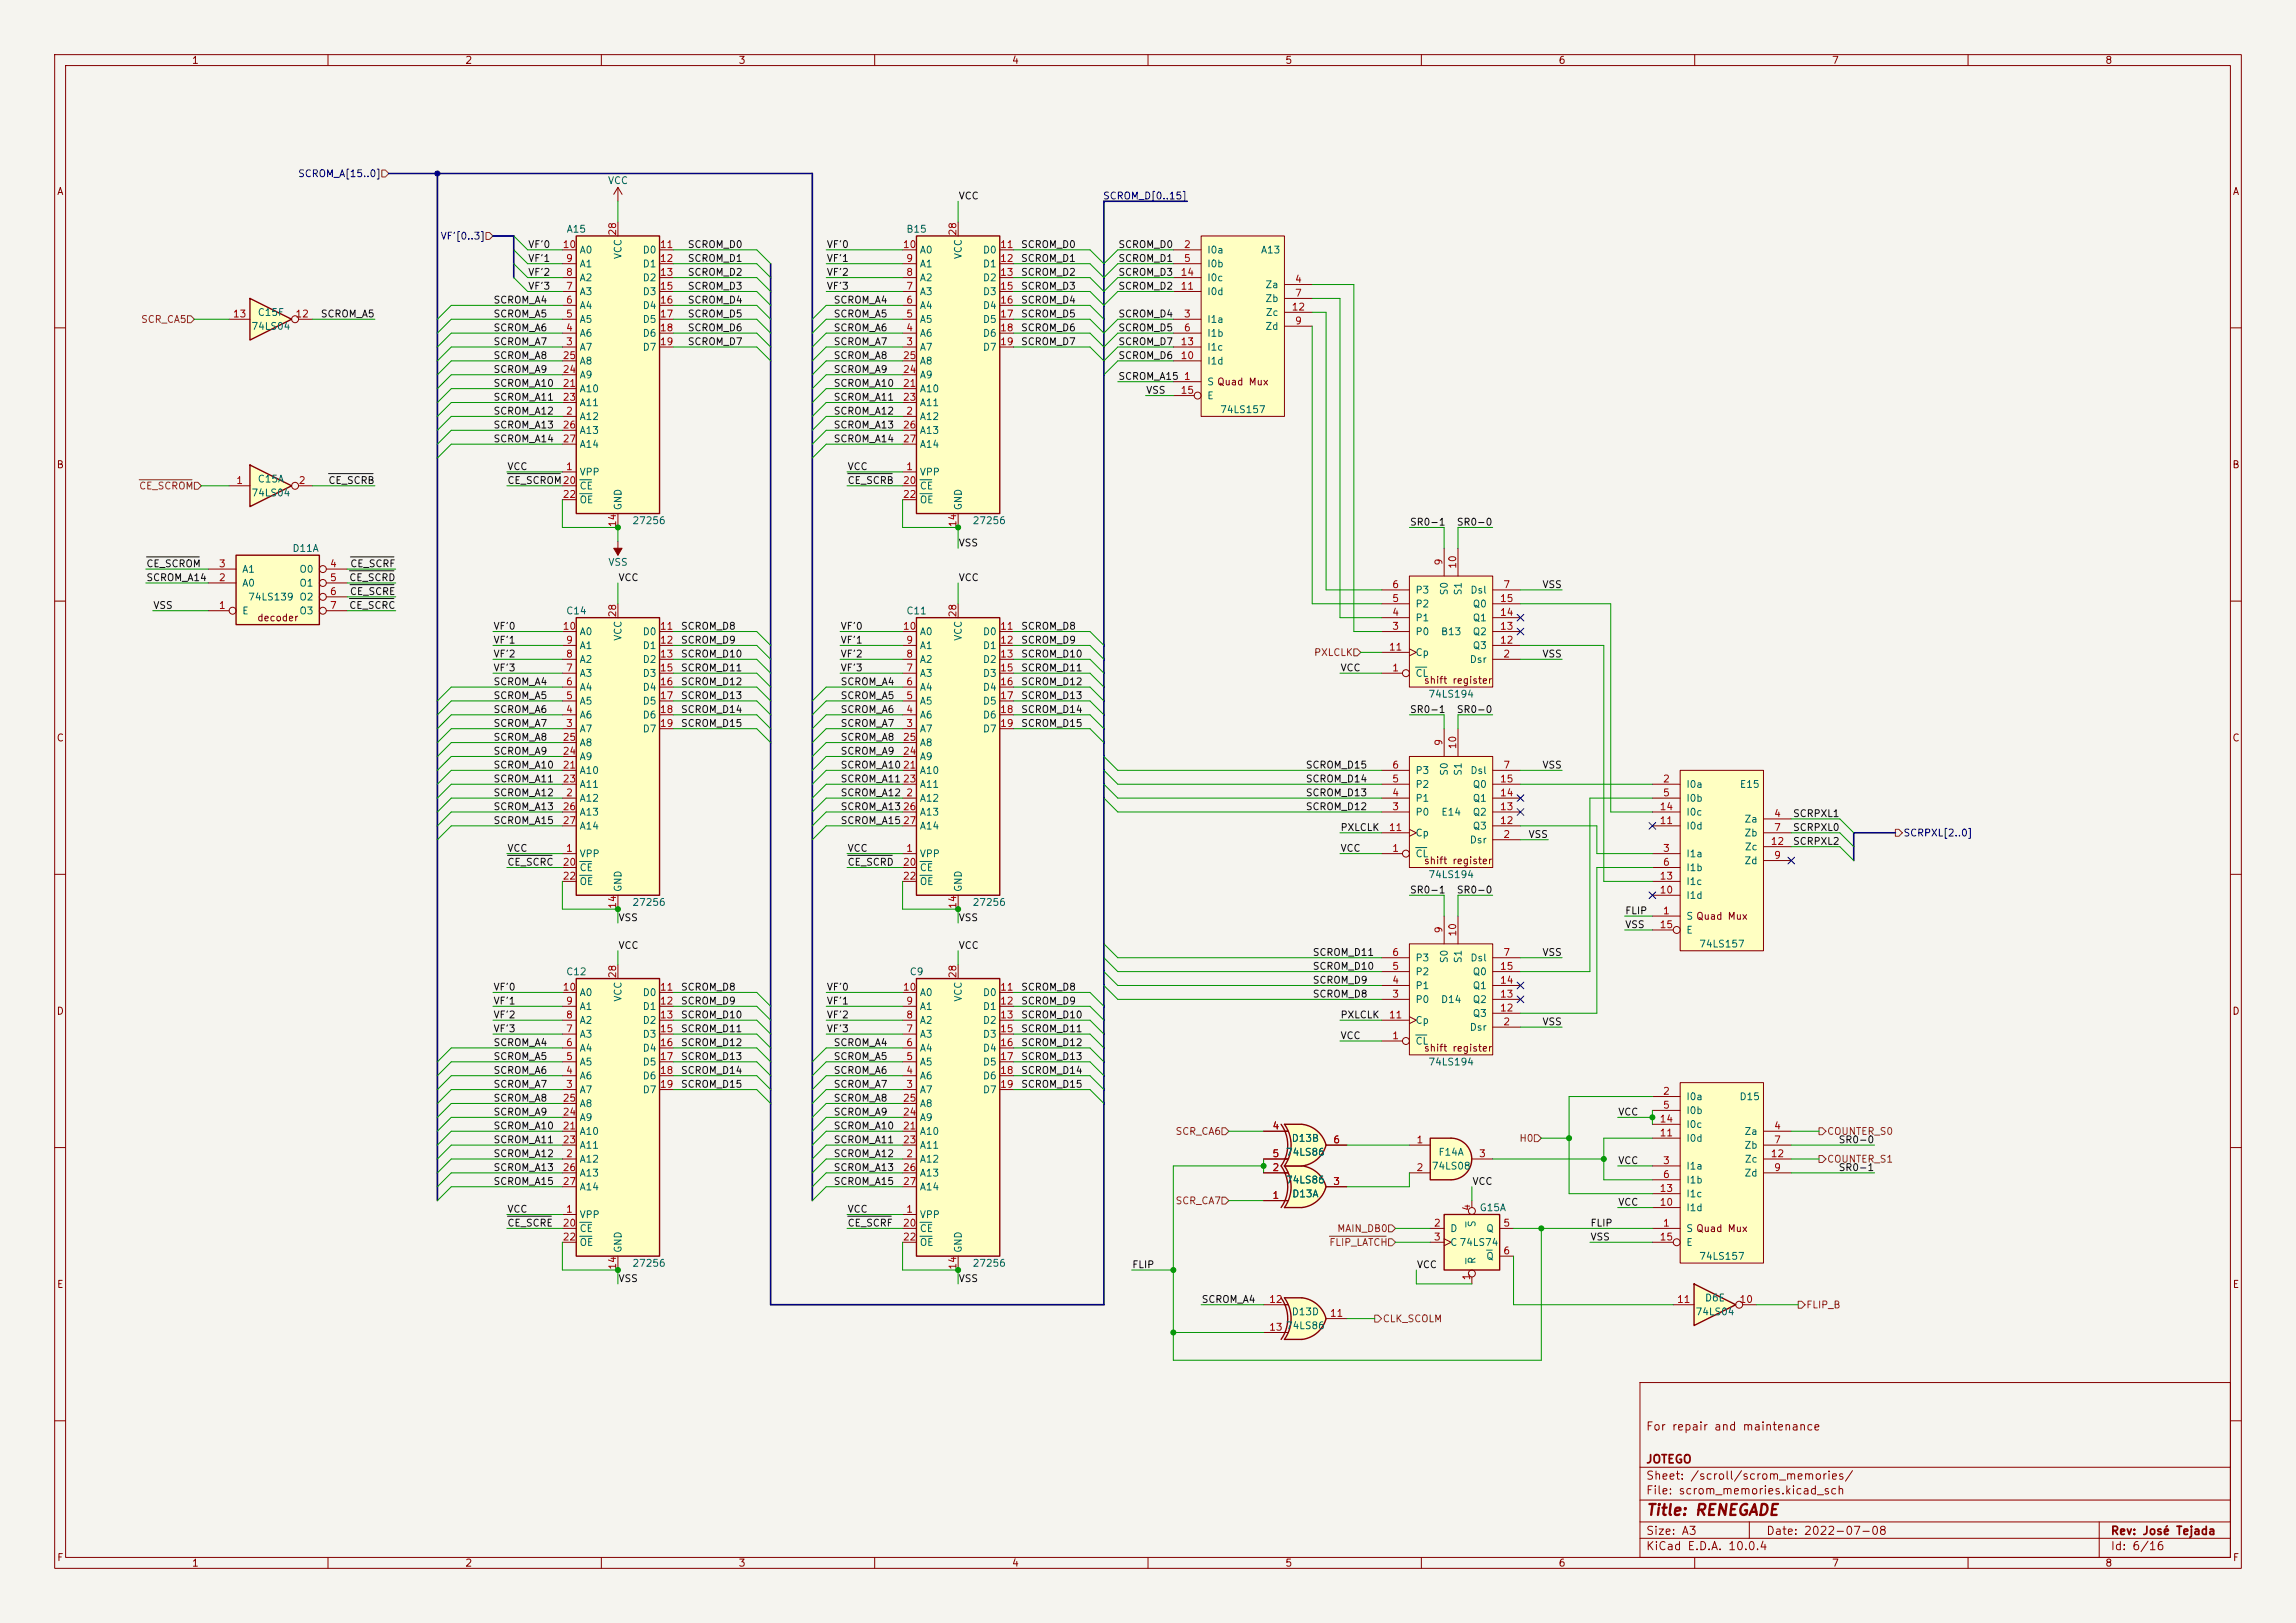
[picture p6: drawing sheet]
<svg xmlns="http://www.w3.org/2000/svg" width="420mm" height="297mm" viewBox="0 0 420 297" stroke-linecap="round" stroke-linejoin="round" font-family="sans-serif">
<defs><g id="words">
<text font-size="2" fill="#840000" x="301" y="277.8">Title: RENEGADE</text>
<g font-size="1.5" fill="#840000">
<text x="301" y="262.1">For repair and maintenance</text>
<text x="301" y="268.1">JOTEGO</text>
<text x="301" y="273.8">File: scrom_memories.kicad_sch</text>
<text x="301" y="271.1">Sheet: /scroll/scrom_memories/</text>
<text x="301" y="281.2">Size: A3</text>
<text x="323" y="281.2">Date: 2022-07-08</text>
<text x="386" y="281.2">Rev: José Tejada</text>
<text x="301" y="284">KiCad E.D.A. 10.0.4</text>
<text x="386" y="284">Id: 6/16</text>
</g>
<g font-size="1.3" fill="#840000">
<text x="35" y="12">1</text>
<text x="85" y="12">2</text>
<text x="135" y="12">3</text>
<text x="185" y="12">4</text>
<text x="235" y="12">5</text>
<text x="285" y="12">6</text>
<text x="335" y="12">7</text>
<text x="385" y="12">8</text>
<text x="10.3" y="36">A</text>
<text x="408.3" y="36">A</text>
<text x="10.3" y="86">B</text>
<text x="408.2" y="86">B</text>
<text x="46.9" y="114">decoder</text>
<text x="260.4" y="125.4">shift register</text>
<text x="10.3" y="136">C</text>
<text x="408.2" y="136">C</text>
<text x="260.4" y="158.5">shift register</text>
<text x="10.3" y="186">D</text>
<text x="408.2" y="186">D</text>
<text x="260.4" y="192.7">shift register</text>
<text x="10.3" y="236">E</text>
<text x="408.3" y="236">E</text>
<text x="10.3" y="286">F</text>
<text x="35" y="287">1</text>
<text x="85" y="287">2</text>
<text x="135" y="287">3</text>
<text x="185" y="287">4</text>
<text x="235" y="287">5</text>
<text x="285" y="287">6</text>
<text x="335" y="287">7</text>
<text x="385" y="287">8</text>
<text x="408.3" y="286">F</text>
</g>
<g font-size="1.3" fill="#000084">
<text x="54.4" y="32.7">SCROM_A[15..0]</text>
<text x="201.7" y="36.8">SCROM_D[0..15]</text>
<text x="80.5" y="44.2">VF'[0..3]</text>
<text x="348.1" y="153.4">SCRPXL[2..0]</text>
</g>
<g font-size="1.3" fill="#006464">
<text x="111.1" y="34">VCC</text>
<text x="103.6" y="42.9">A15</text>
<text x="105.9" y="46.7">A0</text>
<text x="114" y="47.5" transform="rotate(-90 114 47.5)">VCC</text>
<text x="117.5" y="46.7">D0</text>
<text x="165.7" y="42.9">B15</text>
<text x="168.1" y="46.7">A0</text>
<text x="176.2" y="47.5" transform="rotate(-90 176.2 47.5)">VCC</text>
<text x="179.7" y="46.7">D0</text>
<text x="220.7" y="46.7">I0a</text>
<text x="230.6" y="46.7">A13</text>
<text x="105.9" y="51.8">A2</text>
<text x="105.9" y="49.2">A1</text>
<text x="117.5" y="49.2">D1</text>
<text x="117.5" y="51.8">D2</text>
<text x="168.1" y="51.8">A2</text>
<text x="168.1" y="49.2">A1</text>
<text x="179.7" y="49.2">D1</text>
<text x="179.7" y="51.8">D2</text>
<text x="220.7" y="49.2">I0b</text>
<text x="220.7" y="51.8">I0c</text>
<text x="231.4" y="53">Za</text>
<text x="47" y="58.1">C15F</text>
<text x="105.9" y="59.4">A5</text>
<text x="105.9" y="56.9">A4</text>
<text x="105.9" y="54.3">A3</text>
<text x="117.5" y="54.3">D3</text>
<text x="117.5" y="56.9">D4</text>
<text x="117.5" y="59.4">D5</text>
<text x="168.1" y="59.4">A5</text>
<text x="168.1" y="56.9">A4</text>
<text x="168.1" y="54.3">A3</text>
<text x="179.7" y="54.3">D3</text>
<text x="179.7" y="56.9">D4</text>
<text x="179.7" y="59.4">D5</text>
<text x="220.7" y="59.4">I1a</text>
<text x="220.7" y="54.3">I0d</text>
<text x="231.4" y="55.6">Zb</text>
<text x="231.4" y="58.1">Zc</text>
<text x="45.9" y="60.7">74LS04</text>
<text x="105.9" y="64.5">A7</text>
<text x="105.9" y="61.9">A6</text>
<text x="117.5" y="61.9">D6</text>
<text x="117.5" y="64.5">D7</text>
<text x="168.1" y="64.5">A7</text>
<text x="168.1" y="61.9">A6</text>
<text x="179.7" y="61.9">D6</text>
<text x="179.7" y="64.5">D7</text>
<text x="220.7" y="61.9">I1b</text>
<text x="220.7" y="64.5">I1c</text>
<text x="231.4" y="60.7">Zd</text>
<text x="105.9" y="69.6">A9</text>
<text x="105.9" y="67">A8</text>
<text x="168.1" y="69.6">A9</text>
<text x="168.1" y="67">A8</text>
<text x="220.7" y="70.8">S Quad Mux</text>
<text x="220.7" y="67">I1d</text>
<text x="105.9" y="77.2">A12</text>
<text x="105.9" y="72.1">A10</text>
<text x="105.9" y="74.6">A11</text>
<text x="168.1" y="77.2">A12</text>
<text x="168.1" y="72.1">A10</text>
<text x="168.1" y="74.6">A11</text>
<text x="220.7" y="73.4">E</text>
<text x="223.1" y="75.9">74LS157</text>
<text x="105.9" y="79.7">A13</text>
<text x="105.9" y="82.3">A14</text>
<text x="168.1" y="79.7">A13</text>
<text x="168.1" y="82.3">A14</text>
<text x="47" y="88.6">C15A</text>
<text x="105.9" y="87.3">VPP</text>
<text x="105.9" y="89.9">CE</text>
<text x="168.1" y="87.3">VPP</text>
<text x="168.1" y="89.9">CE</text>
<text x="45.9" y="91.1">74LS04</text>
<text x="105.9" y="92.4">OE</text>
<text x="114" y="93.5" transform="rotate(-90 114 93.5)">GND</text>
<text x="168.1" y="92.4">OE</text>
<text x="176.2" y="93.5" transform="rotate(-90 176.2 93.5)">GND</text>
<text x="53.4" y="101.3">D11A</text>
<text x="115.6" y="96.2">27256</text>
<text x="177.8" y="96.2">27256</text>
<text x="44.2" y="107.7">A0</text>
<text x="44.2" y="105.1">A1</text>
<text x="54.7" y="105.1">O0</text>
<text x="54.7" y="107.7">O1</text>
<text x="111.2" y="103.8">VSS</text>
<text x="44.2" y="112.7">E</text>
<text x="45.3" y="110.2">74LS139 O2</text>
<text x="54.7" y="112.7">O3</text>
<text x="103.5" y="112.7">C14</text>
<text x="165.7" y="112.7">C11</text>
<text x="258.8" y="111.5">P2</text>
<text x="258.8" y="108.9">P3</text>
<text x="265.1" y="109" transform="rotate(-90 265.1 109)">S0</text>
<text x="267.7" y="109" transform="rotate(-90 267.7 109)">S1</text>
<text x="268.9" y="108.9">Dsl</text>
<text x="269.3" y="111.5">Q0</text>
<text x="105.9" y="119.1">A1</text>
<text x="105.9" y="116.5">A0</text>
<text x="114" y="117.4" transform="rotate(-90 114 117.4)">VCC</text>
<text x="117.5" y="116.5">D0</text>
<text x="117.5" y="119.1">D1</text>
<text x="168.1" y="119.1">A1</text>
<text x="168.1" y="116.5">A0</text>
<text x="176.2" y="117.4" transform="rotate(-90 176.2 117.4)">VCC</text>
<text x="179.7" y="116.5">D0</text>
<text x="179.7" y="119.1">D1</text>
<text x="258.8" y="116.5">P0</text>
<text x="258.8" y="114">P1</text>
<text x="263.5" y="116.5">B13</text>
<text x="269.3" y="119.1">Q3</text>
<text x="269.3" y="116.5">Q2</text>
<text x="269.3" y="114">Q1</text>
<text x="105.9" y="124.2">A3</text>
<text x="105.9" y="121.6">A2</text>
<text x="117.5" y="121.6">D2</text>
<text x="117.5" y="124.2">D3</text>
<text x="168.1" y="124.2">A3</text>
<text x="168.1" y="121.6">A2</text>
<text x="179.7" y="121.6">D2</text>
<text x="179.7" y="124.2">D3</text>
<text x="258.8" y="124.2">CL</text>
<text x="258.8" y="120.4">Cp</text>
<text x="268.7" y="121.6">Dsr</text>
<text x="105.9" y="131.8">A6</text>
<text x="105.9" y="129.2">A5</text>
<text x="105.9" y="126.7">A4</text>
<text x="117.5" y="126.7">D4</text>
<text x="117.5" y="129.2">D5</text>
<text x="117.5" y="131.8">D6</text>
<text x="168.1" y="131.8">A6</text>
<text x="168.1" y="129.2">A5</text>
<text x="168.1" y="126.7">A4</text>
<text x="179.7" y="126.7">D4</text>
<text x="179.7" y="129.2">D5</text>
<text x="179.7" y="131.8">D6</text>
<text x="261.2" y="128">74LS194</text>
<text x="105.9" y="134.3">A7</text>
<text x="105.9" y="136.9">A8</text>
<text x="117.5" y="134.3">D7</text>
<text x="168.1" y="134.3">A7</text>
<text x="168.1" y="136.9">A8</text>
<text x="179.7" y="134.3">D7</text>
<text x="105.9" y="141.9">A10</text>
<text x="105.9" y="139.4">A9</text>
<text x="168.1" y="141.9">A10</text>
<text x="168.1" y="139.4">A9</text>
<text x="258.8" y="141.9">P3</text>
<text x="265.1" y="142.1" transform="rotate(-90 265.1 142.1)">S0</text>
<text x="267.7" y="142.1" transform="rotate(-90 267.7 142.1)">S1</text>
<text x="268.9" y="141.9">Dsl</text>
<text x="105.9" y="147">A12</text>
<text x="105.9" y="144.5">A11</text>
<text x="105.9" y="149.6">A13</text>
<text x="168.1" y="147">A12</text>
<text x="168.1" y="144.5">A11</text>
<text x="168.1" y="149.6">A13</text>
<text x="258.8" y="149.6">P0</text>
<text x="258.8" y="147">P1</text>
<text x="258.8" y="144.5">P2</text>
<text x="263.5" y="149.6">E14</text>
<text x="269.3" y="149.6">Q2</text>
<text x="269.3" y="147">Q1</text>
<text x="269.3" y="144.5">Q0</text>
<text x="308.4" y="144.5">I0a</text>
<text x="308.4" y="147">I0b</text>
<text x="308.4" y="149.6">I0c</text>
<text x="318.2" y="144.5">E15</text>
<text x="105.9" y="152.1">A14</text>
<text x="168.1" y="152.1">A14</text>
<text x="258.8" y="153.4">Cp</text>
<text x="268.7" y="154.6">Dsr</text>
<text x="269.3" y="152.1">Q3</text>
<text x="308.4" y="152.1">I0d</text>
<text x="319" y="150.8">Za</text>
<text x="319" y="153.4">Zb</text>
<text x="319.1" y="155.9">Zc</text>
<text x="105.9" y="157.2">VPP</text>
<text x="105.9" y="159.7">CE</text>
<text x="168.1" y="157.2">VPP</text>
<text x="168.1" y="159.7">CE</text>
<text x="258.8" y="157.2">CL</text>
<text x="261.2" y="161">74LS194</text>
<text x="308.4" y="157.2">I1a</text>
<text x="308.4" y="159.7">I1b</text>
<text x="319" y="158.5">Zd</text>
<text x="105.9" y="162.3">OE</text>
<text x="114" y="163.3" transform="rotate(-90 114 163.3)">GND</text>
<text x="115.6" y="166.1">27256</text>
<text x="168.1" y="162.3">OE</text>
<text x="176.2" y="163.3" transform="rotate(-90 176.2 163.3)">GND</text>
<text x="177.8" y="166.1">27256</text>
<text x="308.4" y="164.8">I1d</text>
<text x="308.4" y="162.3">I1c</text>
<text x="308.4" y="168.6">S Quad Mux</text>
<text x="308.4" y="171.2">E</text>
<text x="310.7" y="173.7">74LS157</text>
<text x="103.5" y="178.8">C12</text>
<text x="166.3" y="178.8">C9</text>
<text x="258.8" y="178.8">P2</text>
<text x="258.8" y="176.2">P3</text>
<text x="265.1" y="176.4" transform="rotate(-90 265.1 176.4)">S0</text>
<text x="267.7" y="176.4" transform="rotate(-90 267.7 176.4)">S1</text>
<text x="268.9" y="176.2">Dsl</text>
<text x="269.3" y="178.8">Q0</text>
<text x="105.9" y="185.1">A1</text>
<text x="105.9" y="182.6">A0</text>
<text x="114" y="183.4" transform="rotate(-90 114 183.4)">VCC</text>
<text x="117.5" y="182.6">D0</text>
<text x="117.5" y="185.1">D1</text>
<text x="168.1" y="185.1">A1</text>
<text x="168.1" y="182.6">A0</text>
<text x="176.2" y="183.4" transform="rotate(-90 176.2 183.4)">VCC</text>
<text x="179.7" y="182.6">D0</text>
<text x="179.7" y="185.1">D1</text>
<text x="258.8" y="183.9">P0</text>
<text x="258.8" y="181.3">P1</text>
<text x="263.5" y="183.9">D14</text>
<text x="269.3" y="183.9">Q2</text>
<text x="269.3" y="181.3">Q1</text>
<text x="105.9" y="190.2">A3</text>
<text x="105.9" y="187.7">A2</text>
<text x="117.5" y="187.7">D2</text>
<text x="117.5" y="190.2">D3</text>
<text x="168.1" y="190.2">A3</text>
<text x="168.1" y="187.7">A2</text>
<text x="179.7" y="187.7">D2</text>
<text x="179.7" y="190.2">D3</text>
<text x="258.8" y="191.5">CL</text>
<text x="258.8" y="187.7">Cp</text>
<text x="268.7" y="188.9">Dsr</text>
<text x="269.3" y="186.4">Q3</text>
<text x="105.9" y="197.8">A6</text>
<text x="105.9" y="195.3">A5</text>
<text x="105.9" y="192.7">A4</text>
<text x="117.5" y="192.7">D4</text>
<text x="117.5" y="195.3">D5</text>
<text x="117.5" y="197.8">D6</text>
<text x="168.1" y="197.8">A6</text>
<text x="168.1" y="195.3">A5</text>
<text x="168.1" y="192.7">A4</text>
<text x="179.7" y="192.7">D4</text>
<text x="179.7" y="195.3">D5</text>
<text x="179.7" y="197.8">D6</text>
<text x="261.2" y="195.3">74LS194</text>
<text x="105.9" y="200.4">A7</text>
<text x="105.9" y="202.9">A8</text>
<text x="117.5" y="200.4">D7</text>
<text x="168.1" y="200.4">A7</text>
<text x="168.1" y="202.9">A8</text>
<text x="179.7" y="200.4">D7</text>
<text x="308.4" y="201.6">I0a</text>
<text x="318.1" y="201.6">D15</text>
<text x="105.9" y="208">A10</text>
<text x="105.9" y="205.4">A9</text>
<text x="168.1" y="208">A10</text>
<text x="168.1" y="205.4">A9</text>
<text x="236.2" y="209.3">D13B</text>
<text x="308.4" y="204.2">I0b</text>
<text x="308.4" y="209.3">I0d</text>
<text x="308.4" y="206.7">I0c</text>
<text x="319" y="208">Za</text>
<text x="105.9" y="213.1">A12</text>
<text x="105.9" y="210.5">A11</text>
<text x="105.9" y="215.6">A13</text>
<text x="168.1" y="213.1">A12</text>
<text x="168.1" y="210.5">A11</text>
<text x="168.1" y="215.6">A13</text>
<text x="235.1" y="211.8">74LS86</text>
<text x="261.8" y="214.3">74LS08</text>
<text x="263" y="211.8">F14A</text>
<text x="308.4" y="214.3">I1a</text>
<text x="319" y="210.5">Zb</text>
<text x="319" y="215.6">Zd</text>
<text x="319.1" y="213.1">Zc</text>
<text x="105.9" y="218.1">A14</text>
<text x="168.1" y="218.1">A14</text>
<text x="235.1" y="216.9">74LS86</text>
<text x="236.3" y="219.4">D13A</text>
<text x="270.6" y="222">G15A</text>
<text x="308.4" y="216.9">I1b</text>
<text x="308.4" y="222">I1d</text>
<text x="308.4" y="219.4">I1c</text>
<text x="105.9" y="223.2">VPP</text>
<text x="105.9" y="225.8">CE</text>
<text x="168.1" y="223.2">VPP</text>
<text x="168.1" y="225.8">CE</text>
<text x="265.2" y="225.8">D</text>
<text x="270.2" y="224.7" transform="rotate(-90 270.2 224.7)">S</text>
<text x="271.8" y="225.8">Q</text>
<text x="308.4" y="225.8">S Quad Mux</text>
<text x="105.9" y="228.3">OE</text>
<text x="114" y="229.4" transform="rotate(-90 114 229.4)">GND</text>
<text x="115.6" y="232.1">27256</text>
<text x="168.1" y="228.3">OE</text>
<text x="176.2" y="229.4" transform="rotate(-90 176.2 229.4)">GND</text>
<text x="177.8" y="232.1">27256</text>
<text x="265.2" y="228.3">C 74LS74</text>
<text x="270.2" y="231.4" transform="rotate(-90 270.2 231.4)">R</text>
<text x="271.8" y="230.8">Q</text>
<text x="308.4" y="228.3">E</text>
<text x="310.7" y="230.8">74LS157</text>
<text x="311.8" y="238.5">D6E</text>
<text x="235.1" y="243.5">74LS86</text>
<text x="236.2" y="241">D13D</text>
<text x="310.1" y="241">74LS04</text>
</g>
<g font-size="1.3" fill="#0f0f0f">
<text x="175.3" y="36.8">VCC</text>
<text x="96.5" y="45.7">VF'0</text>
<text x="125.7" y="45.7">SCROM_D0</text>
<text x="151.1" y="45.7">VF'0</text>
<text x="186.7" y="45.7">SCROM_D0</text>
<text x="204.5" y="45.7">SCROM_D0</text>
<text x="96.5" y="50.8">VF'2</text>
<text x="96.5" y="48.2">VF'1</text>
<text x="96.5" y="53.3">VF'3</text>
<text x="125.7" y="53.3">SCROM_D3</text>
<text x="125.7" y="50.8">SCROM_D2</text>
<text x="125.7" y="48.2">SCROM_D1</text>
<text x="151.1" y="48.2">VF'1</text>
<text x="151.1" y="53.3">VF'3</text>
<text x="151.1" y="50.8">VF'2</text>
<text x="186.7" y="50.8">SCROM_D2</text>
<text x="186.7" y="53.3">SCROM_D3</text>
<text x="186.7" y="48.2">SCROM_D1</text>
<text x="204.5" y="53.3">SCROM_D2</text>
<text x="204.5" y="50.8">SCROM_D3</text>
<text x="204.5" y="48.2">SCROM_D1</text>
<text x="58.6" y="58.4">SCROM_A5</text>
<text x="90.2" y="58.4">SCROM_A5</text>
<text x="90.2" y="55.8">SCROM_A4</text>
<text x="125.7" y="58.4">SCROM_D5</text>
<text x="125.7" y="55.8">SCROM_D4</text>
<text x="152.4" y="58.4">SCROM_A5</text>
<text x="152.4" y="55.8">SCROM_A4</text>
<text x="186.7" y="58.4">SCROM_D5</text>
<text x="186.7" y="55.8">SCROM_D4</text>
<text x="204.5" y="58.4">SCROM_D4</text>
<text x="90.2" y="63.5">SCROM_A7</text>
<text x="90.2" y="60.9">SCROM_A6</text>
<text x="125.7" y="60.9">SCROM_D6</text>
<text x="125.7" y="63.5">SCROM_D7</text>
<text x="152.4" y="60.9">SCROM_A6</text>
<text x="152.4" y="63.5">SCROM_A7</text>
<text x="186.7" y="63.5">SCROM_D7</text>
<text x="186.7" y="60.9">SCROM_D6</text>
<text x="204.5" y="63.5">SCROM_D7</text>
<text x="204.5" y="60.9">SCROM_D5</text>
<text x="90.2" y="66">SCROM_A8</text>
<text x="90.2" y="71.1">SCROM_A10</text>
<text x="90.2" y="68.5">SCROM_A9</text>
<text x="152.4" y="66">SCROM_A8</text>
<text x="152.4" y="68.5">SCROM_A9</text>
<text x="152.4" y="71.1">SCROM_A10</text>
<text x="204.5" y="69.8">SCROM_A15</text>
<text x="204.5" y="66">SCROM_D6</text>
<text x="90.2" y="73.6">SCROM_A11</text>
<text x="90.2" y="76.2">SCROM_A12</text>
<text x="152.4" y="76.2">SCROM_A12</text>
<text x="152.4" y="73.6">SCROM_A11</text>
<text x="209.5" y="72.4">VSS</text>
<text x="90.2" y="81.2">SCROM_A14</text>
<text x="90.2" y="78.7">SCROM_A13</text>
<text x="152.4" y="78.7">SCROM_A13</text>
<text x="152.4" y="81.2">SCROM_A14</text>
<text x="60" y="88.9">CE_SCRB</text>
<text x="92.7" y="86.3">VCC</text>
<text x="92.7" y="88.9">CE_SCROM20</text>
<text x="154.9" y="86.3">VCC</text>
<text x="154.9" y="88.9">CE_SCRB</text>
<text x="175.3" y="100.3">VSS</text>
<text x="257.8" y="96.5">SR0-1</text>
<text x="266.4" y="96.5">SR0-0</text>
<text x="26.7" y="104.1">CE_SCROM</text>
<text x="26.7" y="106.6">SCROM_A14</text>
<text x="63.8" y="106.6">CE_SCRD</text>
<text x="64" y="104.1">CE_SCRF</text>
<text x="113" y="106.6">VCC</text>
<text x="175.3" y="106.6">VCC</text>
<text x="282" y="107.9">VSS</text>
<text x="27.9" y="111.7">VSS</text>
<text x="63.8" y="111.7">CE_SCRC</text>
<text x="63.9" y="109.2">CE_SCRE</text>
<text x="90.2" y="118.1">VF'1</text>
<text x="90.2" y="115.5">VF'0</text>
<text x="124.5" y="118.1">SCROM_D9</text>
<text x="124.5" y="115.5">SCROM_D8</text>
<text x="153.7" y="115.5">VF'0</text>
<text x="153.7" y="118.1">VF'1</text>
<text x="186.7" y="115.5">SCROM_D8</text>
<text x="186.7" y="118.1">SCROM_D9</text>
<text x="90.2" y="125.7">SCROM_A4</text>
<text x="90.2" y="123.2">VF'3</text>
<text x="90.2" y="120.6">VF'2</text>
<text x="124.5" y="125.7">SCROM_D12</text>
<text x="124.5" y="120.6">SCROM_D10</text>
<text x="124.5" y="123.2">SCROM_D11</text>
<text x="153.7" y="125.7">SCROM_A4</text>
<text x="153.7" y="123.2">VF'3</text>
<text x="153.7" y="120.6">VF'2</text>
<text x="186.7" y="120.6">SCROM_D10</text>
<text x="186.7" y="125.7">SCROM_D12</text>
<text x="186.7" y="123.2">SCROM_D11</text>
<text x="245.1" y="123.2">VCC</text>
<text x="282" y="120.6">VSS</text>
<text x="90.2" y="130.8">SCROM_A6</text>
<text x="90.2" y="128.2">SCROM_A5</text>
<text x="124.5" y="130.8">SCROM_D14</text>
<text x="124.5" y="128.2">SCROM_D13</text>
<text x="153.7" y="130.8">SCROM_A6</text>
<text x="153.7" y="128.2">SCROM_A5</text>
<text x="186.7" y="130.8">SCROM_D14</text>
<text x="186.7" y="128.2">SCROM_D13</text>
<text x="257.8" y="130.8">SR0-1</text>
<text x="266.4" y="130.8">SR0-0</text>
<text x="90.2" y="135.9">SCROM_A8</text>
<text x="90.2" y="133.3">SCROM_A7</text>
<text x="124.5" y="133.3">SCROM_D15</text>
<text x="153.7" y="135.9">SCROM_A8</text>
<text x="153.7" y="133.3">SCROM_A7</text>
<text x="186.7" y="133.3">SCROM_D15</text>
<text x="90.2" y="138.4">SCROM_A9</text>
<text x="90.2" y="140.9">SCROM_A10</text>
<text x="90.2" y="143.5">SCROM_A11</text>
<text x="153.7" y="140.9">SCROM_A1021</text>
<text x="153.7" y="138.4">SCROM_A9</text>
<text x="153.7" y="143.5">SCROM_A1123</text>
<text x="238.8" y="143.5">SCROM_D14</text>
<text x="238.8" y="140.9">SCROM_D15</text>
<text x="282" y="140.9">VSS</text>
<text x="90.2" y="148.6">SCROM_A13</text>
<text x="90.2" y="146">SCROM_A12</text>
<text x="153.7" y="148.6">SCROM_A1326</text>
<text x="153.7" y="146">SCROM_A12</text>
<text x="238.8" y="148.6">SCROM_D12</text>
<text x="238.8" y="146">SCROM_D13</text>
<text x="327.9" y="149.8">SCRPXL1</text>
<text x="90.2" y="151.1">SCROM_A15</text>
<text x="153.7" y="151.1">SCROM_A1527</text>
<text x="245.1" y="152.4">PXLCLK</text>
<text x="279.5" y="153.6">VSS</text>
<text x="327.9" y="154.9">SCRPXL2</text>
<text x="327.9" y="152.4">SCRPXL0</text>
<text x="92.7" y="156.2">VCC</text>
<text x="92.7" y="158.7">CE_SCRC</text>
<text x="154.9" y="158.7">CE_SCRD</text>
<text x="154.9" y="156.2">VCC</text>
<text x="245.1" y="156.2">VCC</text>
<text x="257.8" y="163.8">SR0-1</text>
<text x="266.4" y="163.8">SR0-0</text>
<text x="297.2" y="167.6">FLIP</text>
<text x="113" y="174">VCC</text>
<text x="113" y="168.9">VSS</text>
<text x="175.3" y="174">VCC</text>
<text x="175.3" y="168.9">VSS</text>
<text x="297.2" y="170.1">VSS</text>
<text x="240" y="175.2">SCROM_D11</text>
<text x="240" y="177.8">SCROM_D10</text>
<text x="282" y="175.2">VSS</text>
<text x="90.2" y="181.6">VF'0</text>
<text x="90.2" y="184.1">VF'1</text>
<text x="124.5" y="181.6">SCROM_D8</text>
<text x="124.5" y="184.1">SCROM_D9</text>
<text x="151.1" y="184.1">VF'1</text>
<text x="151.1" y="181.6">VF'0</text>
<text x="186.7" y="184.1">SCROM_D9</text>
<text x="186.7" y="181.6">SCROM_D8</text>
<text x="240" y="182.8">SCROM_D8</text>
<text x="240" y="180.3">SCROM_D9</text>
<text x="90.2" y="189.2">VF'3</text>
<text x="90.2" y="191.7">SCROM_A4</text>
<text x="90.2" y="186.7">VF'2</text>
<text x="124.5" y="186.7">SCROM_D10</text>
<text x="124.5" y="191.7">SCROM_D12</text>
<text x="124.5" y="189.2">SCROM_D11</text>
<text x="151.1" y="189.2">VF'3</text>
<text x="151.1" y="186.7">VF'2</text>
<text x="152.4" y="191.7">SCROM_A4</text>
<text x="186.7" y="191.7">SCROM_D12</text>
<text x="186.7" y="186.7">SCROM_D10</text>
<text x="186.7" y="189.2">SCROM_D11</text>
<text x="245.1" y="186.7">PXLCLK</text>
<text x="245.1" y="190.5">VCC</text>
<text x="282" y="187.9">VSS</text>
<text x="90.2" y="196.8">SCROM_A6</text>
<text x="90.2" y="194.3">SCROM_A5</text>
<text x="124.5" y="194.3">SCROM_D13</text>
<text x="124.5" y="196.8">SCROM_D14</text>
<text x="152.4" y="196.8">SCROM_A6</text>
<text x="152.4" y="194.3">SCROM_A5</text>
<text x="186.7" y="194.3">SCROM_D13</text>
<text x="186.7" y="196.8">SCROM_D14</text>
<text x="90.2" y="199.4">SCROM_A7</text>
<text x="90.2" y="201.9">SCROM_A8</text>
<text x="124.5" y="199.4">SCROM_D15</text>
<text x="152.4" y="201.9">SCROM_A8</text>
<text x="152.4" y="199.4">SCROM_A7</text>
<text x="186.7" y="199.4">SCROM_D15</text>
<text x="90.2" y="209.5">SCROM_A11</text>
<text x="90.2" y="204.4">SCROM_A9</text>
<text x="90.2" y="207">SCROM_A10</text>
<text x="152.4" y="209.5">SCROM_A11</text>
<text x="152.4" y="204.4">SCROM_A9</text>
<text x="152.4" y="207">SCROM_A10</text>
<text x="295.9" y="204.4">VCC</text>
<text x="336.2" y="209.5">SR0-0</text>
<text x="90.2" y="214.6">SCROM_A13</text>
<text x="90.2" y="212.1">SCROM_A12</text>
<text x="152.4" y="214.6">SCROM_A13</text>
<text x="152.4" y="212.1">SCROM_A12</text>
<text x="295.9" y="213.3">VCC</text>
<text x="336.2" y="214.6">SR0-1</text>
<text x="90.2" y="217.1">SCROM_A15</text>
<text x="152.4" y="217.1">SCROM_A15</text>
<text x="269.2" y="217.1">VCC</text>
<text x="295.9" y="220.9">VCC</text>
<text x="92.7" y="224.8">CE_SCRE</text>
<text x="92.7" y="222.2">VCC</text>
<text x="154.9" y="222.2">VCC</text>
<text x="154.9" y="224.8">CE_SCRF</text>
<text x="290.8" y="224.8">FLIP</text>
<text x="290.8" y="227.3">VSS</text>
<text x="207" y="232.4">FLIP</text>
<text x="259.1" y="232.4">VCC</text>
<text x="113" y="234.9">VSS</text>
<text x="175.3" y="234.9">VSS</text>
<text x="219.7" y="238.7">SCROM_A4</text>
</g>
<g font-size="1.3" fill="#a90000">
<text x="102.8" y="45.7">10</text>
<text x="113" y="43.2" transform="rotate(-90 113 43.2)">28</text>
<text x="120.6" y="45.7">11</text>
<text x="165.1" y="45.7">10</text>
<text x="175.2" y="43.2" transform="rotate(-90 175.2 43.2)">28</text>
<text x="182.8" y="45.7">11</text>
<text x="216.5" y="45.7">2</text>
<text x="103.4" y="53.3">7</text>
<text x="103.4" y="50.8">8</text>
<text x="103.4" y="48.2">9</text>
<text x="120.6" y="48.2">12</text>
<text x="120.6" y="50.8">13</text>
<text x="120.6" y="53.3">15</text>
<text x="165.7" y="53.3">7</text>
<text x="165.7" y="50.8">8</text>
<text x="165.7" y="48.2">9</text>
<text x="182.8" y="48.2">12</text>
<text x="182.8" y="50.8">13</text>
<text x="182.8" y="53.3">15</text>
<text x="215.9" y="53.3">11</text>
<text x="215.9" y="50.8">14</text>
<text x="216.5" y="48.2">5</text>
<text x="236.8" y="52">4</text>
<text x="42.5" y="58.4">13</text>
<text x="53.9" y="58.4">12</text>
<text x="103.4" y="58.4">5</text>
<text x="103.4" y="55.9">6</text>
<text x="120.6" y="55.9">16</text>
<text x="120.6" y="58.4">17</text>
<text x="165.7" y="58.4">5</text>
<text x="165.7" y="55.9">6</text>
<text x="182.8" y="55.9">16</text>
<text x="182.8" y="58.4">17</text>
<text x="216.5" y="58.4">3</text>
<text x="236.2" y="57.1">12</text>
<text x="236.8" y="54.6">7</text>
<text x="236.8" y="59.7">9</text>
<text x="103.4" y="63.5">3</text>
<text x="103.4" y="60.9">4</text>
<text x="120.6" y="60.9">18</text>
<text x="120.6" y="63.5">19</text>
<text x="165.7" y="63.5">3</text>
<text x="165.7" y="60.9">4</text>
<text x="182.8" y="60.9">18</text>
<text x="182.8" y="63.5">19</text>
<text x="215.9" y="63.5">13</text>
<text x="216.5" y="60.9">6</text>
<text x="102.8" y="71.1">21</text>
<text x="102.8" y="68.6">24</text>
<text x="102.8" y="66">25</text>
<text x="165.1" y="71.1">21</text>
<text x="165.1" y="68.6">24</text>
<text x="165.1" y="66">25</text>
<text x="215.9" y="66">10</text>
<text x="216.5" y="69.8">1</text>
<text x="102.8" y="73.6">23</text>
<text x="103.4" y="76.2">2</text>
<text x="165.1" y="73.6">23</text>
<text x="165.7" y="76.2">2</text>
<text x="215.9" y="72.4">15</text>
<text x="102.8" y="78.7">26</text>
<text x="102.8" y="81.3">27</text>
<text x="165.1" y="78.7">26</text>
<text x="165.1" y="81.3">27</text>
<text x="43.1" y="88.9">1</text>
<text x="54.5" y="88.9">2</text>
<text x="103.4" y="86.3">1</text>
<text x="165.1" y="88.9">20</text>
<text x="165.7" y="86.3">1</text>
<text x="102.8" y="91.4">22</text>
<text x="165.1" y="91.4">22</text>
<text x="113" y="96.6" transform="rotate(-90 113 96.6)">14</text>
<text x="175.2" y="96.6" transform="rotate(-90 175.2 96.6)">14</text>
<text x="39.9" y="106.7">2</text>
<text x="39.9" y="104.1">3</text>
<text x="60.3" y="104.1">4</text>
<text x="60.3" y="106.7">5</text>
<text x="254.6" y="107.9">6</text>
<text x="264.1" y="103.6" transform="rotate(-90 264.1 103.6)">9</text>
<text x="266.7" y="104.2" transform="rotate(-90 266.7 104.2)">10</text>
<text x="274.9" y="107.9">7</text>
<text x="39.9" y="111.7">1</text>
<text x="60.3" y="109.2">6</text>
<text x="60.3" y="111.7">7</text>
<text x="113" y="113.1" transform="rotate(-90 113 113.1)">28</text>
<text x="175.2" y="113.1" transform="rotate(-90 175.2 113.1)">28</text>
<text x="254.6" y="113">4</text>
<text x="254.6" y="110.5">5</text>
<text x="274.3" y="113">14</text>
<text x="274.3" y="110.5">15</text>
<text x="102.8" y="115.5">10</text>
<text x="103.4" y="118.1">9</text>
<text x="120.6" y="115.5">11</text>
<text x="120.6" y="118.1">12</text>
<text x="165.1" y="115.5">10</text>
<text x="165.7" y="118.1">9</text>
<text x="182.8" y="115.5">11</text>
<text x="182.8" y="118.1">12</text>
<text x="254" y="119.4">11</text>
<text x="254.6" y="115.5">3</text>
<text x="274.3" y="118.1">12</text>
<text x="274.3" y="115.5">13</text>
<text x="103.4" y="125.7">6</text>
<text x="103.4" y="123.2">7</text>
<text x="103.4" y="120.6">8</text>
<text x="120.6" y="120.6">13</text>
<text x="120.6" y="123.2">15</text>
<text x="120.6" y="125.7">16</text>
<text x="165.7" y="125.7">6</text>
<text x="165.7" y="123.2">7</text>
<text x="165.7" y="120.6">8</text>
<text x="182.8" y="120.6">13</text>
<text x="182.8" y="123.2">15</text>
<text x="182.8" y="125.7">16</text>
<text x="254.6" y="123.2">1</text>
<text x="274.9" y="120.6">2</text>
<text x="103.4" y="130.8">4</text>
<text x="103.4" y="128.2">5</text>
<text x="120.6" y="128.2">17</text>
<text x="120.6" y="130.8">18</text>
<text x="165.7" y="130.8">4</text>
<text x="165.7" y="128.2">5</text>
<text x="182.8" y="128.2">17</text>
<text x="182.8" y="130.8">18</text>
<text x="102.8" y="135.9">25</text>
<text x="103.4" y="133.3">3</text>
<text x="120.6" y="133.3">19</text>
<text x="165.1" y="135.9">25</text>
<text x="165.7" y="133.3">3</text>
<text x="182.8" y="133.3">19</text>
<text x="264.1" y="136.6" transform="rotate(-90 264.1 136.6)">9</text>
<text x="266.7" y="137.2" transform="rotate(-90 266.7 137.2)">10</text>
<text x="102.8" y="140.9">21</text>
<text x="102.8" y="143.5">23</text>
<text x="102.8" y="138.4">24</text>
<text x="165.1" y="138.4">24</text>
<text x="254.6" y="143.5">5</text>
<text x="254.6" y="140.9">6</text>
<text x="274.3" y="143.5">15</text>
<text x="274.9" y="140.9">7</text>
<text x="304.1" y="143.5">2</text>
<text x="102.8" y="148.6">26</text>
<text x="103.4" y="146">2</text>
<text x="165.7" y="146">2</text>
<text x="254.6" y="148.6">3</text>
<text x="254.6" y="146">4</text>
<text x="274.3" y="148.6">13</text>
<text x="274.3" y="146">14</text>
<text x="303.5" y="148.6">14</text>
<text x="304.1" y="146">5</text>
<text x="324.4" y="149.8">4</text>
<text x="102.8" y="151.1">27</text>
<text x="254" y="152.4">11</text>
<text x="274.3" y="151.1">12</text>
<text x="274.9" y="153.6">2</text>
<text x="303.5" y="151.1">11</text>
<text x="323.8" y="154.9">12</text>
<text x="324.4" y="152.4">7</text>
<text x="102.8" y="158.7">20</text>
<text x="102.8" y="161.3">22</text>
<text x="103.4" y="156.2">1</text>
<text x="165.1" y="158.7">20</text>
<text x="165.1" y="161.3">22</text>
<text x="165.7" y="156.2">1</text>
<text x="254.6" y="156.2">1</text>
<text x="303.5" y="161.3">13</text>
<text x="304.1" y="156.2">3</text>
<text x="304.1" y="158.7">6</text>
<text x="324.4" y="157.5">9</text>
<text x="113" y="166.4" transform="rotate(-90 113 166.4)">14</text>
<text x="175.2" y="166.4" transform="rotate(-90 175.2 166.4)">14</text>
<text x="303.5" y="163.8">10</text>
<text x="304.1" y="167.6">1</text>
<text x="264.1" y="170.9" transform="rotate(-90 264.1 170.9)">9</text>
<text x="266.7" y="171.5" transform="rotate(-90 266.7 171.5)">10</text>
<text x="303.5" y="170.2">15</text>
<text x="113" y="179.1" transform="rotate(-90 113 179.1)">28</text>
<text x="175.2" y="179.1" transform="rotate(-90 175.2 179.1)">28</text>
<text x="254.6" y="177.8">5</text>
<text x="254.6" y="175.2">6</text>
<text x="274.3" y="177.8">15</text>
<text x="274.9" y="175.2">7</text>
<text x="102.8" y="181.6">10</text>
<text x="103.4" y="184.1">9</text>
<text x="120.6" y="181.6">11</text>
<text x="120.6" y="184.1">12</text>
<text x="165.1" y="181.6">10</text>
<text x="165.7" y="184.1">9</text>
<text x="182.8" y="181.6">11</text>
<text x="182.8" y="184.1">12</text>
<text x="254.6" y="182.9">3</text>
<text x="254.6" y="180.3">4</text>
<text x="274.3" y="185.4">12</text>
<text x="274.3" y="182.9">13</text>
<text x="274.3" y="180.3">14</text>
<text x="103.4" y="191.7">6</text>
<text x="103.4" y="189.2">7</text>
<text x="103.4" y="186.7">8</text>
<text x="120.6" y="186.7">13</text>
<text x="120.6" y="189.2">15</text>
<text x="120.6" y="191.7">16</text>
<text x="165.7" y="191.7">6</text>
<text x="165.7" y="189.2">7</text>
<text x="165.7" y="186.7">8</text>
<text x="182.8" y="186.7">13</text>
<text x="182.8" y="189.2">15</text>
<text x="182.8" y="191.7">16</text>
<text x="254" y="186.7">11</text>
<text x="254.6" y="190.5">1</text>
<text x="274.9" y="187.9">2</text>
<text x="103.4" y="196.8">4</text>
<text x="103.4" y="194.3">5</text>
<text x="120.6" y="194.3">17</text>
<text x="120.6" y="196.8">18</text>
<text x="165.7" y="196.8">4</text>
<text x="165.7" y="194.3">5</text>
<text x="182.8" y="194.3">17</text>
<text x="182.8" y="196.8">18</text>
<text x="102.8" y="201.9">25</text>
<text x="103.4" y="199.4">3</text>
<text x="120.6" y="199.4">19</text>
<text x="165.1" y="201.9">25</text>
<text x="165.7" y="199.4">3</text>
<text x="182.8" y="199.4">19</text>
<text x="304.1" y="200.6">2</text>
<text x="304.1" y="203.2">5</text>
<text x="102.8" y="207">21</text>
<text x="102.8" y="209.5">23</text>
<text x="102.8" y="204.4">24</text>
<text x="165.1" y="207">21</text>
<text x="165.1" y="209.5">23</text>
<text x="165.1" y="204.4">24</text>
<text x="232.7" y="207">4</text>
<text x="243.8" y="209.5">6</text>
<text x="259" y="209.5">1</text>
<text x="303.5" y="208.3">11</text>
<text x="303.5" y="205.7">14</text>
<text x="324.4" y="207">4</text>
<text x="324.4" y="209.5">7</text>
<text x="102.8" y="214.6">26</text>
<text x="103.4" y="212.1">2</text>
<text x="165.1" y="214.6">26</text>
<text x="165.7" y="212.1">2</text>
<text x="232.7" y="214.6">2</text>
<text x="232.7" y="212.1">5</text>
<text x="259" y="214.6">2</text>
<text x="270.4" y="212.1">3</text>
<text x="304.1" y="213.3">3</text>
<text x="304.1" y="215.9">6</text>
<text x="323.8" y="212.1">12</text>
<text x="324.4" y="214.6">9</text>
<text x="102.8" y="217.1">27</text>
<text x="165.1" y="217.1">27</text>
<text x="232.7" y="219.7">1</text>
<text x="243.8" y="217.1">3</text>
<text x="269.2" y="221.7" transform="rotate(-90 269.2 221.7)">4</text>
<text x="303.5" y="221">10</text>
<text x="303.5" y="218.4">13</text>
<text x="102.8" y="224.8">20</text>
<text x="102.8" y="227.3">22</text>
<text x="103.4" y="222.2">1</text>
<text x="165.1" y="224.8">20</text>
<text x="165.1" y="227.3">22</text>
<text x="165.7" y="222.2">1</text>
<text x="262.2" y="224.8">2</text>
<text x="262.2" y="227.3">3</text>
<text x="274.9" y="224.8">5</text>
<text x="303.5" y="227.3">15</text>
<text x="304.1" y="224.8">1</text>
<text x="113" y="232.5" transform="rotate(-90 113 232.5)">14</text>
<text x="175.2" y="232.5" transform="rotate(-90 175.2 232.5)">14</text>
<text x="274.9" y="229.8">6</text>
<text x="232.1" y="238.7">12</text>
<text x="269.2" y="234.4" transform="rotate(-90 269.2 234.4)">1</text>
<text x="306.7" y="238.7">11</text>
<text x="318.1" y="238.7">10</text>
<text x="232.1" y="243.8">13</text>
<text x="243.2" y="241.3">11</text>
</g>
<g font-size="1.3" fill="#725600">
<text x="25.7" y="59.4">SCR_CA5</text>
<text x="25.3" y="89.9">CE_SCROM</text>
<text x="240.3" y="120.4">PXLCLK</text>
<text x="214.9" y="208">SCR_CA6</text>
<text x="277.8" y="209.3">H0</text>
<text x="334.1" y="208">COUNTER_S0</text>
<text x="334.1" y="213.1">COUNTER_S1</text>
<text x="214.9" y="220.7">SCR_CA7</text>
<text x="244.5" y="225.8">MAIN_DB0</text>
<text x="243.1" y="228.3">FLIP_LATCH</text>
<text x="330.3" y="239.7">FLIP_B</text>
<text x="252.8" y="242.3">CLK_SCOLM</text>
</g>
</g></defs>
<path d="M0 0h420v297h-420z" fill="#f5f4ef" stroke="#f5f4ef" stroke-width=".18"/>
<g fill="none" stroke="#840000" stroke-width=".18">
<path d="M10 10h400v277h-400zM12 12h396v273h-396zM60 10v2M110 10v2M160 10v2M210 10v2M260 10v2M310 10v2M360 10v2M10 60h2M408 60h2M10 110h2"/>
<path d="M408 110h2M10 160h2M408 160h2M10 210h2M408 210h2M300 253h108v32h-108zM10 260h2M300 278.5h108M300 274.5h108M300 268.5h108M320 278.5v3M384 278.5v6.5"/>
<path d="M408 260h2M60 285v2M110 285v2M160 285v2M210 285v2M260 285v2M300 281.5h108M310 285v2M360 285v2"/>
</g>
<path d="M309.9 234.9l7.6 3.9-7.6 3.8z" fill="#ffffc2"/>
<path d="M309.9 234.9l7.6 3.9-7.6 3.8z" fill="none" stroke="#840000" stroke-width=".25"/>
<g fill="none" stroke="#840000" stroke-width=".18">
<path d="M306.1 238.8h3.8M318.8 238.8h2.5"/>
<circle cx="318.1" cy="238.8" r=".63"/>
</g>
<path d="M105.4 179.1h15.2v50.8h-15.2z" fill="#ffffc2"/>
<path d="M105.4 179.1h15.2v50.8h-15.2z" fill="none" stroke="#840000" stroke-width=".25"/>
<g fill="none" stroke="#840000" stroke-width=".18">
<path d="M113 176.5v2.6M102.9 199.4h2.5M102.9 196.9h2.5M102.9 194.3h2.5M102.9 191.8h2.5M102.9 189.2h2.5M102.9 186.7h2.5M102.9 184.2h2.5M102.9 181.6h2.5M120.6 199.4h2.6M120.6 196.9h2.6M120.6 194.3h2.6"/>
<path d="M120.6 191.8h2.6M120.6 189.2h2.6M120.6 186.7h2.6M120.6 184.2h2.6M120.6 181.6h2.6M102.9 212.1h2.5M102.9 207h2.5M102.9 209.6h2.5M102.9 204.5h2.5M102.9 201.9h2.5M102.9 214.6h2.5M102.9 217.2h2.5"/>
<path d="M102.9 222.2h2.5M102.9 224.8h2.5M102.9 227.3h2.5M113 229.9v2.5"/>
</g>
<path d="M106 223.7h2.2M106 226.2h2.3" fill="none" stroke="#006464" stroke-width=".18"/>
<path d="M307.3 198.1h15.3v33h-15.3z" fill="#ffffc2"/>
<g fill="none" stroke="#840000" stroke-width=".18">
<path d="M307.3 198.1h15.3v33h-15.3zM302.3 200.7h5M302.3 213.4h5M302.3 203.2h5M302.3 215.9h5M302.3 208.3h5M302.3 218.4h5M302.3 205.7h5M322.6 207h5.1M322.6 209.6h5.1M322.6 214.6h5.1M322.6 212.1h5.1"/>
<path d="M302.3 224.8h5M302.3 221h5M302.3 227.3h3.8"/>
<circle cx="306.7" cy="227.3" r=".63"/>
</g>
<path d="M167.6 113h15.3v50.8h-15.3z" fill="#ffffc2"/>
<path d="M167.6 113h15.3v50.8h-15.3z" fill="none" stroke="#840000" stroke-width=".25"/>
<g fill="none" stroke="#840000" stroke-width=".18">
<path d="M165.1 118.1h2.5M165.1 115.6h2.5M175.3 110.5v2.5M182.9 118.1h2.5M182.9 115.6h2.5M165.1 133.4h2.5M165.1 130.8h2.5M165.1 128.3h2.5M165.1 125.7h2.5M165.1 123.2h2.5M165.1 120.7h2.5M165.1 138.4h2.5"/>
<path d="M165.1 135.9h2.5M182.9 133.4h2.5M182.9 130.8h2.5M182.9 128.3h2.5M182.9 125.7h2.5M182.9 123.2h2.5M182.9 120.7h2.5M165.1 156.2h2.5M165.1 146.1h2.5M165.1 158.8h2.5M165.1 141h2.5M165.1 143.5h2.5"/>
<path d="M165.1 148.6h2.5M165.1 151.1h2.5M165.1 161.3h2.5M175.3 163.8v2.6"/>
</g>
<path d="M168.3 157.6h2.1M168.3 160.2h2.2" fill="none" stroke="#006464" stroke-width=".18"/>
<path d="M219.7 43.2h15.2v33h-15.2z" fill="#ffffc2"/>
<g fill="none" stroke="#840000" stroke-width=".18">
<path d="M214.6 45.7h5.1M214.6 58.4h5.1M214.6 48.3h5.1M214.6 53.3h5.1M214.6 50.8h5.1M219.7 43.2h15.2v33h-15.2zM234.9 52.1h5.1M234.9 54.6h5.1M234.9 59.7h5.1M234.9 57.2h5.1M214.6 69.9h5.1M214.6 61h5.1"/>
<path d="M214.6 66h5.1M214.6 63.5h5.1M214.6 72.4h3.8"/>
<circle cx="219.1" cy="72.4" r=".63"/>
</g>
<path d="M105.4 113h15.2v50.8h-15.2z" fill="#ffffc2"/>
<path d="M105.4 113h15.2v50.8h-15.2z" fill="none" stroke="#840000" stroke-width=".25"/>
<g fill="none" stroke="#840000" stroke-width=".18">
<path d="M113 99.1v2.5M102.9 118.1h2.5M102.9 115.6h2.5M113 110.5v2.5M120.6 118.1h2.6M120.6 115.6h2.6M102.9 133.4h2.5M102.9 130.8h2.5M102.9 128.3h2.5M102.9 125.7h2.5M102.9 123.2h2.5M102.9 120.7h2.5"/>
<path d="M102.9 138.4h2.5M102.9 135.9h2.5M120.6 133.4h2.6M120.6 130.8h2.6M120.6 128.3h2.6M120.6 125.7h2.6M120.6 123.2h2.6M120.6 120.7h2.6M102.9 156.2h2.5M102.9 146.1h2.5M102.9 158.8h2.5M102.9 141h2.5"/>
<path d="M102.9 143.5h2.5M102.9 148.6h2.5M102.9 151.1h2.5M102.9 161.3h2.5M113 163.8v2.6"/>
</g>
<path d="M106 157.6h2.2M106 160.2h2.3" fill="none" stroke="#006464" stroke-width=".18"/>
<path d="M112.3 100.3h1.5l-.8 1.3z" fill="#840000" stroke="#840000" stroke-width=".18"/>
<path d="M167.6 43.2h15.3v50.8h-15.3z" fill="#ffffc2"/>
<path d="M167.6 43.2h15.3v50.8h-15.3z" fill="none" stroke="#840000" stroke-width=".25"/>
<g fill="none" stroke="#840000" stroke-width=".18">
<path d="M165.1 58.4h2.5M165.1 55.9h2.5M165.1 53.3h2.5M165.1 50.8h2.5M165.1 48.3h2.5M165.1 45.7h2.5M175.3 40.6v2.6M182.9 58.4h2.5M182.9 55.9h2.5M182.9 53.3h2.5M182.9 50.8h2.5M182.9 48.3h2.5"/>
<path d="M182.9 45.7h2.5M165.1 76.2h2.5M165.1 63.5h2.5M165.1 61h2.5M165.1 71.1h2.5M165.1 73.7h2.5M165.1 68.6h2.5M165.1 66h2.5M165.1 78.7h2.5M182.9 63.5h2.5M182.9 61h2.5M165.1 86.4h2.5"/>
<path d="M165.1 88.9h2.5M165.1 91.4h2.5M165.1 81.3h2.5M175.3 94v2.5"/>
</g>
<path d="M168.3 87.8h2.1M168.3 90.3h2.2" fill="none" stroke="#006464" stroke-width=".18"/>
<path d="M257.8 172.7h15.2v20.3h-15.2z" fill="#ffffc2"/>
<g fill="none" stroke="#840000" stroke-width=".18">
<path d="M252.7 177.8h5.1M252.7 175.3h5.1M257.8 172.7h15.2v20.3h-15.2zM264.2 167.6v5.1M266.7 167.6v5.1M273 177.8h5.1M273 175.3h5.1M252.7 190.5h3.8M252.7 182.9h5.1M252.7 180.3h5.1M252.7 186.7h5.1M257.8 186.1l1.3 .6-1.3 .6"/>
<path d="M273 188h5.1M273 182.9h5.1M273 180.3h5.1M273 185.4h5.1"/>
<circle cx="257.2" cy="190.5" r=".63"/>
</g>
<path d="M259 189.4h2" fill="none" stroke="#006464" stroke-width=".18"/>
<path d="M105.4 43.2h15.2v50.8h-15.2z" fill="#ffffc2"/>
<path d="M105.4 43.2h15.2v50.8h-15.2z" fill="none" stroke="#840000" stroke-width=".25"/>
<g fill="none" stroke="#840000" stroke-width=".18">
<path d="M102.9 58.4h2.5M102.9 55.9h2.5M102.9 53.3h2.5M102.9 50.8h2.5M102.9 48.3h2.5M102.9 45.7h2.5M113 40.6v2.6M120.6 58.4h2.6M120.6 55.9h2.6M120.6 53.3h2.6M120.6 50.8h2.6M120.6 48.3h2.6"/>
<path d="M120.6 45.7h2.6M102.9 76.2h2.5M102.9 63.5h2.5M102.9 61h2.5M102.9 71.1h2.5M102.9 73.7h2.5M102.9 68.6h2.5M102.9 66h2.5M102.9 78.7h2.5M120.6 63.5h2.6M120.6 61h2.6M102.9 86.4h2.5"/>
<path d="M102.9 88.9h2.5M102.9 91.4h2.5M102.9 81.3h2.5M113 94v2.5"/>
</g>
<path d="M106 87.8h2.2M106 90.3h2.3" fill="none" stroke="#006464" stroke-width=".18"/>
<path d="M234.9 213.4h3.2M234.9 221h3.2" fill="none" stroke="#ffffc2" stroke-width=".18"/>
<g fill="#ffffc2" stroke="#ffffc2" stroke-width=".18">
<path d="M238.2 213.4a5.2 5.2 0 0 1 4.4 3.8l-5.1 1.3z"/>
<path d="M237.6 215.9l5 1.3a5.1 5.1 0 0 1-4.4 3.8z"/>
</g>
<path d="M234.9 213.4h3.2v7.6h-3.2a6.6 6.6 0 0 0 0-7.6z" fill="#ffffc2"/>
<path d="M234.3 213.4a6.6 6.6 0 0 1 0 7.6M238.1 213.4h-3.2a6.6 6.6 0 0 1 0 7.6h3.2M238.2 213.4a5.2 5.2 0 0 1 4.4 3.8 5.2 5.2 0 0 1-4.4 3.8" fill="none" stroke="#840000" stroke-width=".25"/>
<path d="M231.1 219.7h4.5M231.1 214.6h4.5M242.6 217.2h3.8" fill="none" stroke="#840000" stroke-width=".18"/>
<path d="M234.9 205.7h3.2M234.9 213.4h3.2" fill="none" stroke="#ffffc2" stroke-width=".18"/>
<g fill="#ffffc2" stroke="#ffffc2" stroke-width=".18">
<path d="M237.5 208.2l5.1 1.4a5.2 5.2 0 0 1-4.4 3.8z"/>
<path d="M238.2 205.7a5.1 5.1 0 0 1 4.4 3.9l-5 1.2z"/>
</g>
<path d="M234.9 205.7h3.2v7.7h-3.2a6.7 6.7 0 0 0 0-7.7z" fill="#ffffc2"/>
<path d="M234.3 205.7a6.6 6.6 0 0 1 0 7.7M238.1 205.7h-3.2a6.6 6.6 0 0 1 0 7.7h3.2M238.2 205.7a5.2 5.2 0 0 1 4.4 3.9 5.2 5.2 0 0 1-4.4 3.8" fill="none" stroke="#840000" stroke-width=".25"/>
<path d="M231.1 207h4.5M231.1 212.1h4.5M242.6 209.6h3.8" fill="none" stroke="#840000" stroke-width=".18"/>
<path d="M234.9 237.5h3.2M234.9 245.1h3.2" fill="none" stroke="#ffffc2" stroke-width=".18"/>
<g fill="#ffffc2" stroke="#ffffc2" stroke-width=".18">
<path d="M237.5 239.9l5.1 1.4a5.2 5.2 0 0 1-4.4 3.8z"/>
<path d="M238.2 237.5a5.1 5.1 0 0 1 4.4 3.8l-5 1.3z"/>
</g>
<path d="M234.9 237.5h3.2v7.6h-3.2a6.7 6.7 0 0 0 0-7.6z" fill="#ffffc2"/>
<path d="M234.3 237.5a6.6 6.6 0 0 1 0 7.6M238.1 237.5h-3.2a6.6 6.6 0 0 1 0 7.6h3.2M238.2 237.5a5.2 5.2 0 0 1 4.4 3.8 5.2 5.2 0 0 1-4.4 3.8" fill="none" stroke="#840000" stroke-width=".25"/>
<path d="M231.1 238.8h4.5M231.1 243.8h4.5M242.6 241.3h3.8" fill="none" stroke="#840000" stroke-width=".18"/>
<path d="M43.2 101.6h15.2v12.7h-15.2z" fill="#ffffc2"/>
<path d="M43.2 101.6h15.2v12.7h-15.2z" fill="none" stroke="#840000" stroke-width=".25"/>
<g fill="none" stroke="#840000" stroke-width=".18">
<path d="M38.1 111.8h3.8M38.1 106.7h5.1M38.1 104.1h5.1M59.7 111.8h3.8M59.7 106.7h3.8M59.7 104.1h3.8M59.7 109.2h3.8"/>
<circle cx="42.5" cy="111.8" r=".63"/>
<circle cx="59.1" cy="106.7" r=".63"/>
<circle cx="59.1" cy="109.2" r=".63"/>
<circle cx="59.1" cy="111.8" r=".63"/>
<circle cx="59.1" cy="104.1" r=".63"/>
</g>
<path d="M307.3 141h15.3v33h-15.3z" fill="#ffffc2"/>
<g fill="none" stroke="#840000" stroke-width=".18">
<path d="M302.3 143.5h5M302.3 156.2h5M302.3 146.1h5M302.3 158.8h5M302.3 151.1h5M302.3 148.6h5M307.3 141h15.3v33h-15.3zM322.6 149.9h5.1M322.6 152.4h5.1M322.6 157.5h5.1M322.6 154.9h5.1M302.3 167.6h5"/>
<path d="M302.3 163.8h5M302.3 161.3h5M302.3 170.2h3.8"/>
<circle cx="306.7" cy="170.2" r=".63"/>
</g>
<path d="M45.7 85.1l7.6 3.8-7.6 3.8z" fill="#ffffc2"/>
<path d="M45.7 85.1l7.6 3.8-7.6 3.8z" fill="none" stroke="#840000" stroke-width=".25"/>
<g fill="none" stroke="#840000" stroke-width=".18">
<path d="M41.9 88.9h3.8M54.6 88.9h2.5"/>
<circle cx="54" cy="88.9" r=".63"/>
</g>
<path d="M45.7 54.6l7.6 3.8-7.6 3.8z" fill="#ffffc2"/>
<path d="M45.7 54.6l7.6 3.8-7.6 3.8z" fill="none" stroke="#840000" stroke-width=".25"/>
<g fill="none" stroke="#840000" stroke-width=".18">
<path d="M113 34.3l-.7 1.3M113 34.3l.8 1.3M113 34.3v2.5M41.9 58.4h3.8M54.6 58.4h2.5"/>
<circle cx="54" cy="58.4" r=".63"/>
</g>
<path d="M257.8 138.4h15.2v20.4h-15.2z" fill="#ffffc2"/>
<g fill="none" stroke="#840000" stroke-width=".18">
<path d="M257.8 138.4h15.2v20.4h-15.2zM264.2 133.4v5M266.7 133.4v5M252.7 156.2h3.8M252.7 148.6h5.1M252.7 146.1h5.1M252.7 143.5h5.1M252.7 141h5.1M252.7 152.4h5.1M257.8 151.8l1.3 .6-1.3 .6M273 153.7h5.1M273 148.6h5.1"/>
<path d="M273 146.1h5.1M273 143.5h5.1M273 141h5.1M273 151.1h5.1"/>
<circle cx="257.2" cy="156.2" r=".63"/>
</g>
<path d="M259 155.1h2" fill="none" stroke="#006464" stroke-width=".18"/>
<path d="M167.6 179.1h15.3v50.8h-15.3z" fill="#ffffc2"/>
<path d="M167.6 179.1h15.3v50.8h-15.3z" fill="none" stroke="#840000" stroke-width=".25"/>
<g fill="none" stroke="#840000" stroke-width=".18">
<path d="M175.3 176.5v2.6M165.1 199.4h2.5M165.1 196.9h2.5M165.1 194.3h2.5M165.1 191.8h2.5M165.1 189.2h2.5M165.1 186.7h2.5M165.1 184.2h2.5M165.1 181.6h2.5M182.9 199.4h2.5M182.9 196.9h2.5M182.9 194.3h2.5"/>
<path d="M182.9 191.8h2.5M182.9 189.2h2.5M182.9 186.7h2.5M182.9 184.2h2.5M182.9 181.6h2.5M165.1 212.1h2.5M165.1 207h2.5M165.1 209.6h2.5M165.1 204.5h2.5M165.1 201.9h2.5M165.1 214.6h2.5M165.1 217.2h2.5"/>
<path d="M165.1 222.2h2.5M165.1 224.8h2.5M165.1 227.3h2.5M175.3 229.9v2.5"/>
</g>
<path d="M168.3 223.7h2.1M168.3 226.2h2.2" fill="none" stroke="#006464" stroke-width=".18"/>
<path d="M257.8 105.4h15.2v20.3h-15.2z" fill="#ffffc2"/>
<g fill="none" stroke="#840000" stroke-width=".18">
<path d="M252.7 115.6h5.1M252.7 113h5.1M252.7 110.5h5.1M252.7 108h5.1M252.7 119.4h5.1M257.8 105.4h15.2v20.3h-15.2zM257.8 118.7l1.3 .7-1.3 .6M264.2 100.3v5.1M266.7 100.3v5.1M273 115.6h5.1M273 113h5.1M273 110.5h5.1"/>
<path d="M273 108h5.1M273 118.1h5.1M252.7 123.2h3.8M273 120.7h5.1"/>
<circle cx="257.2" cy="123.2" r=".63"/>
</g>
<path d="M259 122.1h2" fill="none" stroke="#006464" stroke-width=".18"/>
<path d="M265.4 208.3a3.8 3.8 0 0 1 3.8 3.8 3.8 3.8 0 0 1-3.8 3.8z" fill="#ffffc2" stroke="#ffffc2" stroke-width=".18"/>
<path d="M261.6 208.3h3.8v7.6h-3.8z" fill="#ffffc2"/>
<path d="M261.6 208.3h3.8a3.8 3.8 0 0 1 3.8 3.8 3.8 3.8 0 0 1-3.8 3.8h-3.8z" fill="none" stroke="#840000" stroke-width=".25"/>
<path d="M257.8 209.6h3.8M257.8 214.6h3.8M269.2 212.1h3.8" fill="none" stroke="#840000" stroke-width=".18"/>
<path d="M264.2 222.2h10.1v10.2h-10.1z" fill="#ffffc2"/>
<path d="M264.2 222.2h10.1v10.2h-10.1z" fill="none" stroke="#840000" stroke-width=".25"/>
<g fill="none" stroke="#840000" stroke-width=".18">
<path d="M231.1 207h4.5M231.1 212.1h4.5M231.1 219.7h4.5M231.1 214.6h4.5M242.6 209.6h3.8M242.6 217.2h3.8M269.2 219.7v1.3M261.6 224.8h2.6M261.6 227.3h2.6M264.2 226.7l1.2 .6-1.2 .7M269.2 233.7v1.2M274.3 224.8h2.6"/>
<path d="M274.3 229.9h2.6"/>
<circle cx="269.2" cy="221.6" r=".63"/>
<circle cx="269.2" cy="233" r=".63"/>
</g>
<path d="M268.1 223.6v1M268.1 230.3v1M271.9 228.8h1.1" fill="none" stroke="#006464" stroke-width=".18"/>
<g fill="none" stroke="#725600" stroke-width=".18">
<path d="M69.8 31.1h.7l.6 .7-.6 .6h-.7zM34.3 57.8h.6l.7 .6-.7 .7h-.6zM88.9 42.5h.6l.7 .7-.7 .6h-.6zM25.5 87.8h9.6M35.6 88.3h.6l.6 .6-.6 .6h-.6zM247.6 118.7h.7l.6 .7-.6 .6h-.7zM346.7 151.8h.6l.7 .6-.7 .6h-.6zM223.5 219.1h.7l.6 .6-.6 .6h-.7zM223.5 206.4h.7l.6 .6-.6 .6h-.7zM280.7 207.6h.6l.6 .7-.6 .6h-.6zM332.7 211.5h.7l.6 .6-.6 .6h-.7zM332.7 206.4h.7l.6 .6-.6 .6h-.7z"/>
<path d="M243.2 226.2h10.4M254 226.7h.6l.7 .6-.7 .7h-.6zM254 224.2h.6l.7 .6-.7 .6h-.6zM328.9 238.1h.7l.6 .7-.6 .6h-.7zM251.5 240.7h.6l.6 .6-.6 .6h-.6z"/>
</g>
<path d="M60.1 86.7h8.1M92.8 86.7h9.7M155.1 86.7h8.1M26.8 101.9h9.7M63.9 109.5h8.2M63.9 104.5h8.2M64 107h8.1M64.1 101.9h8M92.8 156.5h8.2M155.1 156.5h8.1M92.8 222.6h8.1M155.1 222.6h7.9" fill="none" stroke="#0f0f0f" stroke-width=".18"/>
<path d="M71.1 31.8h77.5v187.9M80 31.8v187.9M217.2 36.8h-15.3v202h-60.9v-190.5M90.2 43.2h3.8v7.6M346.7 152.4h-7.6v5.1" fill="none" stroke="#000084" stroke-width=".3"/>
<g fill="none" stroke="#009600" stroke-width=".18">
<path d="M113 36.8v3.8M175.3 36.8v3.8M35.6 58.4h6.3M57.1 58.4h11.5M94 48.3l2.5 2.5h6.4M94 50.8l2.5 2.5h6.4M94 45.7l2.5 2.6h6.4M94 43.2l2.5 2.5h6.4M102.9 55.9h-20.4l-2.5 2.5M102.9 58.4h-20.4l-2.5 2.6M123.2 50.8h15.2l2.6 2.5M123.2 55.9h15.2l2.6 2.5"/>
<path d="M123.2 53.3h15.2l2.6 2.6M123.2 58.4h15.2l2.6 2.6M123.2 48.3h15.2l2.6 2.5M123.2 45.7h15.2l2.6 2.6M151.1 50.8h14M151.1 53.3h14M151.1 48.3h14M151.1 45.7h14M165.1 55.9h-14l-2.5 2.5M165.1 58.4h-14l-2.5 2.6M185.4 50.8h14l2.5 2.5 2.6-2.5h10.1M185.4 55.9h14l2.5 2.5"/>
<path d="M185.4 53.3h14l2.5 2.6 2.6-2.6h10.1M185.4 58.4h14l2.5 2.6 2.6-2.6h10.1M185.4 48.3h14l2.5 2.5 2.6-2.5h10.1M185.4 45.7h14l2.5 2.6 2.6-2.6h10.1M240 54.6h5.1v58.4h7.6M240 52.1h7.6v63.5h5.1M240 59.7v50.8h12.7M240 57.2h2.6v50.8h10.1M102.9 66h-20.4l-2.5 2.6M102.9 71.1h-20.4l-2.5 2.6M102.9 63.5h-20.4l-2.5 2.5M102.9 61h-20.4l-2.5 2.5"/>
<path d="M102.9 68.6h-20.4l-2.5 2.5M102.9 78.7h-20.4l-2.5 2.6M102.9 76.2h-20.4l-2.5 2.5M102.9 73.7h-20.4l-2.5 2.5M123.2 63.5h15.2l2.6 2.5M123.2 61h15.2l2.6 2.5M165.1 66h-14l-2.5 2.6M165.1 71.1h-14l-2.5 2.6M165.1 63.5h-14l-2.5 2.5M165.1 61h-14l-2.5 2.5M165.1 68.6h-14l-2.5 2.5M165.1 78.7h-14l-2.5 2.6"/>
<path d="M165.1 76.2h-14l-2.5 2.5M165.1 73.7h-14l-2.5 2.5M185.4 63.5h14l2.5 2.5 2.6-2.5h10.1M185.4 61h14l2.5 2.5 2.6-2.5h10.1M204.5 69.9h10.1M209.5 72.4h5.1M214.6 66h-10.1l-2.6 2.6M36.8 88.9h5.1M57.1 88.9h11.5M92.7 88.9h10.2M92.7 86.4h10.2M102.9 91.4v5.1h10.1v2.6"/>
<path d="M102.9 81.3h-20.4l-2.5 2.5M154.9 88.9h10.2M154.9 86.4h10.2M165.1 91.4v5.1h10.2v3.8M165.1 81.3h-14l-2.5 2.5M257.8 96.5h6.4v3.8M273 96.5h-6.3v3.8M26.7 106.7h11.4M26.7 104.1h11.4M27.9 111.8h10.2M63.5 106.7h8.9M63.5 109.2h8.9"/>
<path d="M63.5 111.8h8.9M63.5 104.1h8.9M90.2 115.6h12.7M90.2 118.1h12.7M113 106.7v3.8M123.2 115.6h15.2l2.6 2.5M123.2 118.1h15.2l2.6 2.6M153.7 115.6h11.4M153.7 118.1h11.4M175.3 106.7v3.8M185.4 115.6h14l2.5 2.5M185.4 118.1h14l2.5 2.6"/>
<path d="M248.9 119.4h3.8M278.1 110.5h16.5v38.1h7.7M278.1 108h7.6M278.1 118.1h15.3v43.2h8.9M90.2 123.2h12.7M90.2 120.7h12.7M102.9 128.3h-20.4l-2.5 2.5M102.9 133.4h-20.4l-2.5 2.5M102.9 125.7h-20.4l-2.5 2.6M102.9 138.4h-20.4l-2.5 2.6M102.9 130.8h-20.4l-2.5 2.6M102.9 135.9h-20.4l-2.5 2.5"/>
<path d="M123.2 128.3h15.2l2.6 2.5M123.2 133.4h15.2l2.6 2.5M123.2 123.2h15.2l2.6 2.5M123.2 125.7h15.2l2.6 2.6M123.2 130.8h15.2l2.6 2.6M123.2 120.7h15.2l2.6 2.5M153.7 123.2h11.4M153.7 120.7h11.4M165.1 128.3h-14l-2.5 2.5M165.1 133.4h-14l-2.5 2.5M165.1 125.7h-14l-2.5 2.6M165.1 138.4h-14l-2.5 2.6"/>
<path d="M165.1 130.8h-14l-2.5 2.6M165.1 135.9h-14l-2.5 2.5M185.4 128.3h14l2.5 2.5M185.4 133.4h14l2.5 2.5M185.4 123.2h14l2.5 2.5M185.4 125.7h14l2.5 2.6M185.4 130.8h14l2.5 2.6M185.4 120.7h14l2.5 2.5M201.9 138.4l2.6 2.6h48.2M245.1 123.2h7.6M257.8 130.8h6.4v2.6M273 130.8h-6.3v2.6"/>
<path d="M278.1 120.7h7.6M92.7 158.8h10.2M92.7 156.2h10.2M102.9 148.6h-20.4l-2.5 2.5M102.9 151.1h-20.4l-2.5 2.6M102.9 146.1h-20.4l-2.5 2.5M102.9 143.5h-20.4l-2.5 2.6M102.9 141h-20.4l-2.5 2.5M154.9 158.8h10.2M154.9 156.2h10.2M165.1 148.6h-14l-2.5 2.5M165.1 151.1h-14l-2.5 2.6"/>
<path d="M165.1 146.1h-14l-2.5 2.5M165.1 143.5h-14l-2.5 2.6M165.1 141h-14l-2.5 2.5M201.9 146.1l2.6 2.5h48.2M201.9 143.5l2.6 2.6h48.2M201.9 141l2.6 2.5h48.2M245.1 156.2h7.6M245.1 152.4h7.6M278.1 151.1h14v5.1h10.2M278.1 143.5h24.2M278.1 153.7h5.1M278.1 141h7.6"/>
<path d="M302.3 158.8h-10.2v26.6h-14M302.3 146.1h-11.5v31.7h-12.7M327.7 149.9h8.8l2.6 2.5M327.7 154.9h8.8l2.6 2.6M327.7 152.4h8.8l2.6 2.5M102.9 161.3v5.1h10.1v2.5M113 174v2.5M165.1 161.3v5.1h10.2v2.5M175.3 174v2.5M201.9 175.3l2.6 2.5h48.2M201.9 172.7l2.6 2.6h48.2M201.9 177.8l2.6 2.5h48.2"/>
<path d="M257.8 163.8h6.4v3.8M273 163.8h-6.3v3.8M278.1 175.3h7.6M297.2 170.2h5.1M297.2 167.6h5.1M90.2 184.2h12.7M90.2 181.6h12.7M90.2 186.7h12.7M90.2 189.2h12.7M102.9 191.8h-20.4l-2.5 2.5M102.9 194.3h-20.4l-2.5 2.6M102.9 199.4h-20.4l-2.5 2.5"/>
<path d="M102.9 196.9h-20.4l-2.5 2.5M123.2 191.8h15.2l2.6 2.5M123.2 184.2h15.2l2.6 2.5M123.2 194.3h15.2l2.6 2.6M123.2 199.4h15.2l2.6 2.5M123.2 196.9h15.2l2.6 2.5M123.2 181.6h15.2l2.6 2.6M123.2 186.7h15.2l2.6 2.5M123.2 189.2h15.2l2.6 2.6M151.1 184.2h14M151.1 181.6h14M151.1 186.7h14"/>
<path d="M151.1 189.2h14M165.1 191.8h-14l-2.5 2.5M165.1 194.3h-14l-2.5 2.6M165.1 199.4h-14l-2.5 2.5M165.1 196.9h-14l-2.5 2.5M185.4 191.8h14l2.5 2.5M185.4 184.2h14l2.5 2.5M185.4 194.3h14l2.5 2.6M185.4 199.4h14l2.5 2.5M185.4 196.9h14l2.5 2.5M185.4 181.6h14l2.5 2.6M185.4 186.7h14l2.5 2.5"/>
<path d="M185.4 189.2h14l2.5 2.6M201.9 180.3l2.6 2.6h48.2M245.1 186.7h7.6M245.1 190.5h7.6M278.1 188h7.6M102.9 201.9h-20.4l-2.5 2.6M102.9 204.5h-20.4l-2.5 2.5M102.9 207h-20.4l-2.5 2.6M102.9 209.6h-20.4l-2.5 2.5M102.9 214.6h-20.4l-2.5 2.6M102.9 212.1h-20.4l-2.5 2.5M102.9 217.2h-20.4l-2.5 2.5"/>
<path d="M165.1 201.9h-14l-2.5 2.6M165.1 204.5h-14l-2.5 2.5M165.1 207h-14l-2.5 2.6M165.1 209.6h-14l-2.5 2.5M165.1 214.6h-14l-2.5 2.6M165.1 212.1h-14l-2.5 2.5M165.1 217.2h-14l-2.5 2.5M224.8 207h6.3M224.8 219.7h6.3M231.1 213.4h-16.5v35.5h67.3v-24.1M231.1 212.1v2.5M246.4 209.6h11.4"/>
<path d="M257.8 214.6v2.6h-11.4M269.2 217.2v2.5M273 212.1h20.4M281.9 208.3h5.1M295.9 204.5h6.4M295.9 213.4h6.4M302.3 203.2v2.5M302.3 200.7h-15.3v17.7h15.3M302.3 208.3h-8.9v7.6h8.9M327.7 207h5M327.7 209.6h15.2M327.7 214.6h15.2"/>
<path d="M327.7 212.1h5M92.7 222.2h10.2M92.7 224.8h10.2M102.9 227.3v5.1h10.1v2.5M154.9 222.2h10.2M154.9 224.8h10.2M165.1 227.3v5.1h10.2v2.5M207 232.4h7.6M219.7 238.8h11.4M255.3 224.8h6.3M255.3 227.3h6.3M259.1 232.4v2.5h10.1"/>
<path d="M276.9 224.8h25.4M276.9 229.9v8.9h29.2M290.8 227.3h11.5M295.9 221h6.4M321.3 238.8h7.6M214.6 243.8h16.5M246.4 241.3h5.1"/>
</g>
<g fill="none" stroke="#000084" stroke-width=".18">
<path d="M277.5 112.4l1.2 1.2M277.5 115l1.2 1.2M278.7 112.4l-1.2 1.2M278.7 115l-1.2 1.2M277.5 148l1.2 1.2M277.5 145.4l1.2 1.3M278.7 148l-1.2 1.2M278.7 145.4l-1.2 1.3M301.7 150.5l1.2 1.2M302.9 150.5l-1.2 1.2M327.1 156.9l1.2 1.2M328.3 156.9l-1.2 1.2"/>
<path d="M277.5 179.7l1.2 1.2M278.7 179.7l-1.2 1.2M301.7 163.2l1.2 1.2M302.9 163.2l-1.2 1.2M277.5 182.3l1.2 1.2M278.7 182.3l-1.2 1.2"/>
</g>
<g fill="#009600" stroke="#009600" stroke-width=".18">
<circle cx="175.3" cy="232.4" r=".46"/>
<circle cx="214.6" cy="243.8" r=".46"/>
<circle cx="214.6" cy="232.4" r=".46"/>
<circle cx="231.1" cy="213.4" r=".46"/>
<circle cx="175.3" cy="96.5" r=".46"/>
<circle cx="113" cy="232.4" r=".46"/>
<circle cx="113" cy="166.4" r=".46"/>
<circle cx="175.3" cy="166.4" r=".46"/>
<circle cx="113" cy="96.5" r=".46"/>
<circle cx="281.9" cy="224.8" r=".46"/>
<circle cx="287" cy="208.3" r=".46"/>
<circle cx="293.4" cy="212.1" r=".46"/>
<circle cx="302.3" cy="204.5" r=".46"/>
</g>
<circle cx="80" cy="31.8" r=".46" fill="#000084" stroke="#000084" stroke-width=".18"/>
<use href="#words"/>
</svg>
